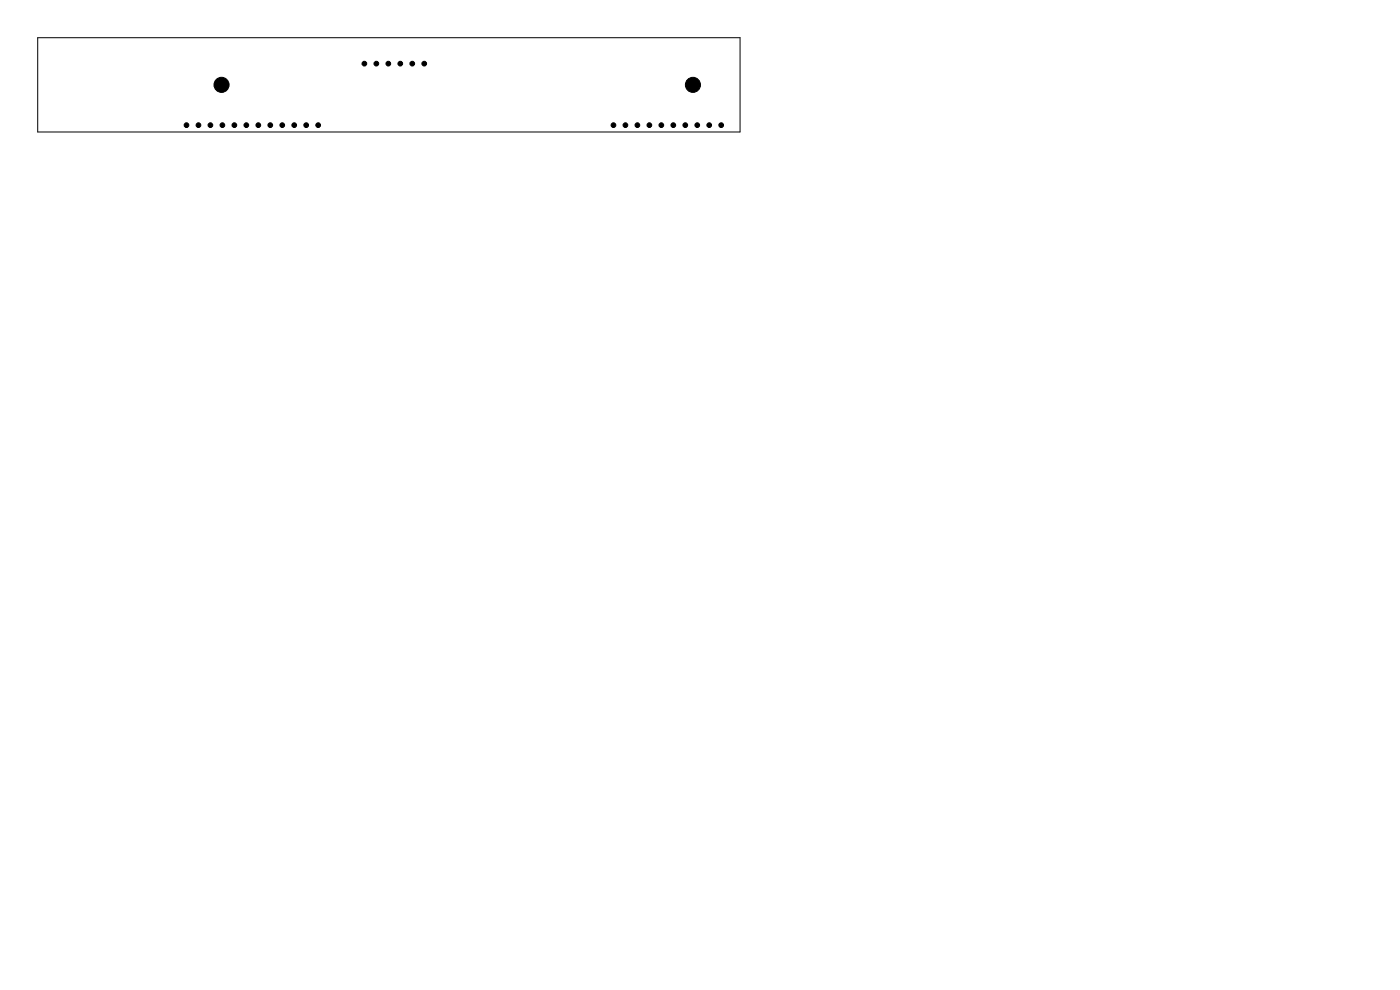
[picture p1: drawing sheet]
<svg xmlns="http://www.w3.org/2000/svg" width="297mm" height="210mm" viewBox="0 0 297 210" stroke-linecap="round" stroke-linejoin="round" font-family="sans-serif">
<path d="M8 8h149v20h-149z" fill="none" stroke="#000" stroke-width=".21"/>
<g fill="#000" stroke="#000" stroke-width=".21">
<circle cx="47" cy="18" r="1.6"/>
<circle cx="77.3" cy="13.5" r=".5"/>
<circle cx="79.8" cy="13.5" r=".5"/>
<circle cx="82.4" cy="13.5" r=".5"/>
<circle cx="84.9" cy="13.5" r=".5"/>
<circle cx="87.5" cy="13.5" r=".5"/>
<circle cx="90" cy="13.5" r=".5"/>
<circle cx="147" cy="18" r="1.6"/>
<circle cx="39.6" cy="26.5" r=".5"/>
<circle cx="42.1" cy="26.5" r=".5"/>
<circle cx="44.6" cy="26.5" r=".5"/>
<circle cx="47.2" cy="26.5" r=".5"/>
<circle cx="49.7" cy="26.5" r=".5"/>
<circle cx="52.3" cy="26.5" r=".5"/>
<circle cx="54.8" cy="26.5" r=".5"/>
<circle cx="57.3" cy="26.5" r=".5"/>
<circle cx="59.9" cy="26.5" r=".5"/>
<circle cx="62.4" cy="26.5" r=".5"/>
<circle cx="65" cy="26.5" r=".5"/>
<circle cx="67.5" cy="26.5" r=".5"/>
<circle cx="130.1" cy="26.5" r=".5"/>
<circle cx="132.7" cy="26.5" r=".5"/>
<circle cx="135.2" cy="26.5" r=".5"/>
<circle cx="137.8" cy="26.5" r=".5"/>
<circle cx="140.3" cy="26.5" r=".5"/>
<circle cx="142.8" cy="26.5" r=".5"/>
<circle cx="145.4" cy="26.5" r=".5"/>
<circle cx="147.9" cy="26.5" r=".5"/>
<circle cx="150.5" cy="26.5" r=".5"/>
<circle cx="153" cy="26.5" r=".5"/>
</g>
</svg>
